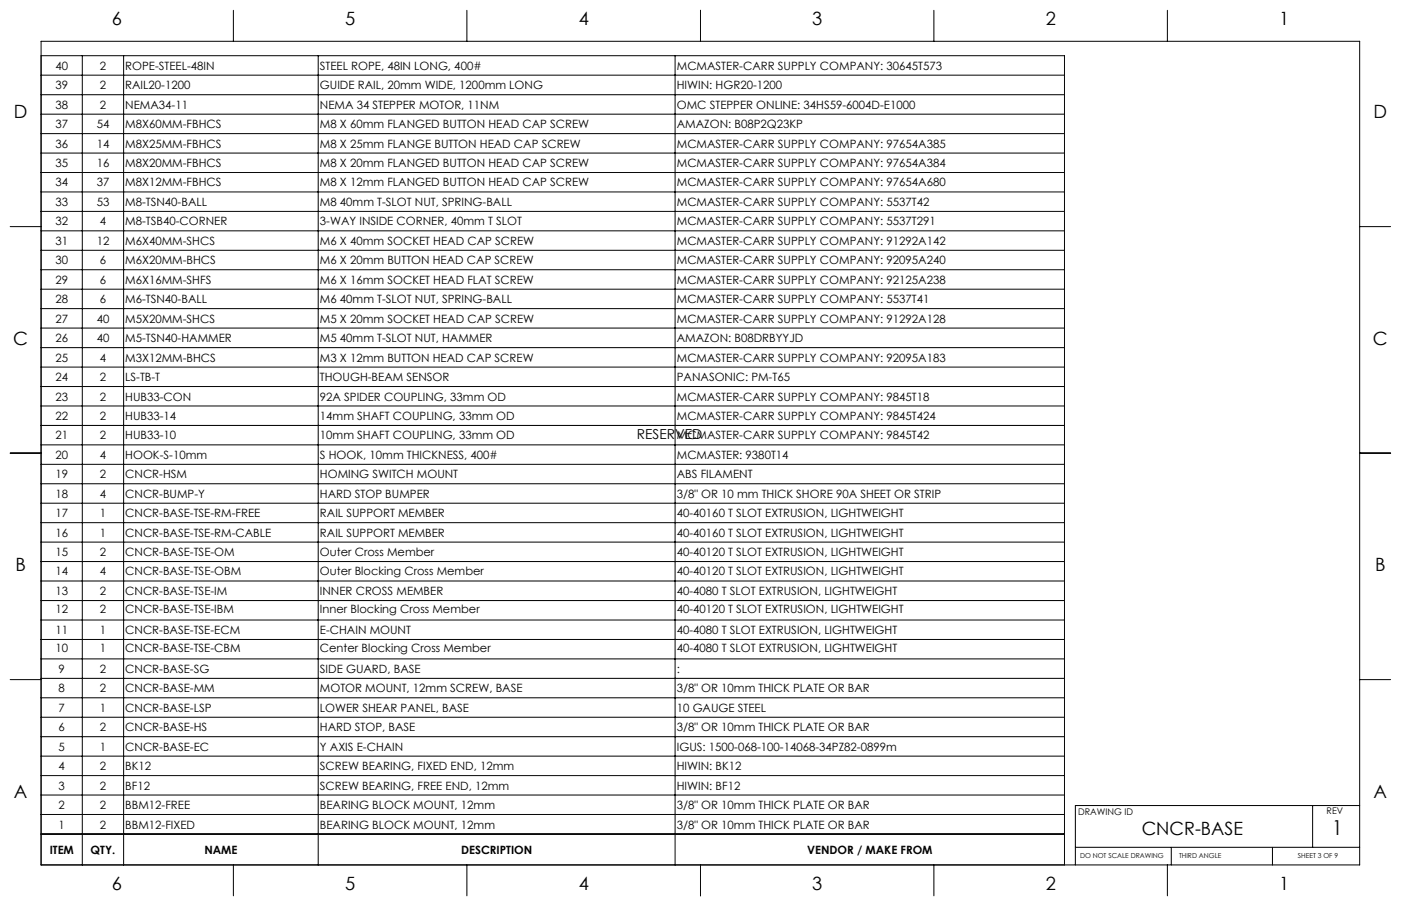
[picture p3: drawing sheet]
<svg xmlns="http://www.w3.org/2000/svg" width="432mm" height="279mm" viewBox="0 0 432 279" stroke-linecap="round" stroke-linejoin="round" font-family="sans-serif">
<defs><g id="words">
<text font-size="6.3" x="410.5" y="257.6">1</text>
<g font-size="5.6">
<text x="34.4" y="7.9">6</text>
<text x="106.4" y="7.9">5</text>
<text x="178.4" y="7.9">4</text>
<text x="250.3" y="7.9">3</text>
<text x="322.3" y="7.9">2</text>
<text x="394.3" y="7.9">1</text>
<text x="4.2" y="36.4">D</text>
<text x="423.3" y="36.4">D</text>
<text x="4.1" y="106.3">C</text>
<text x="423.2" y="106.3">C</text>
<text x="4.7" y="176.1">B</text>
<text x="423.8" y="176.1">B</text>
<text x="4.3" y="246">A</text>
<text x="423.4" y="246">A</text>
<text x="351.9" y="257.6">CNCR-BASE</text>
<text x="34.4" y="274.6">6</text>
<text x="106.4" y="274.6">5</text>
<text x="178.4" y="274.6">4</text>
<text x="250.3" y="274.6">3</text>
<text x="322.3" y="274.6">2</text>
<text x="394.3" y="274.6">1</text>
</g>
<text font-size="4.2" x="196.3" y="135.3">RESERVED</text>
<g font-size="3.5">
<text x="17.1" y="21.5">40</text>
<text x="30.8" y="21.5">2</text>
<text x="38.6" y="21.5">ROPE-STEEL-48IN</text>
<text x="98.6" y="21.5">STEEL ROPE, 48IN LONG, 400#</text>
<text x="208.6" y="21.5">MCMASTER-CARR SUPPLY COMPANY: 30645T573</text>
<text x="17.1" y="27.5">39</text>
<text x="30.8" y="27.5">2</text>
<text x="38.6" y="27.5">RAIL20-1200</text>
<text x="98.6" y="27.5">GUIDE RAIL, 20mm WIDE, 1200mm LONG</text>
<text x="208.6" y="27.5">HIWIN: HGR20-1200</text>
<text x="17.1" y="33.5">38</text>
<text x="30.8" y="33.5">2</text>
<text x="38.6" y="33.5">NEMA34-11</text>
<text x="98.6" y="33.5">NEMA 34 STEPPER MOTOR, 11NM</text>
<text x="208.6" y="33.5">OMC STEPPER ONLINE: 34HS59-6004D-E1000</text>
<text x="17.1" y="39.5">37</text>
<text x="29.8" y="39.5">54</text>
<text x="38.6" y="39.5">M8X60MM-FBHCS</text>
<text x="98.6" y="39.5">M8 X 60mm FLANGED BUTTON HEAD CAP SCREW</text>
<text x="208.6" y="39.5">AMAZON: B08P2Q23KP</text>
<text x="17.1" y="45.5">36</text>
<text x="29.8" y="45.5">14</text>
<text x="38.6" y="45.5">M8X25MM-FBHCS</text>
<text x="98.6" y="45.5">M8 X 25mm FLANGE BUTTON HEAD CAP SCREW</text>
<text x="208.6" y="45.5">MCMASTER-CARR SUPPLY COMPANY: 97654A385</text>
<text x="17.1" y="51.5">35</text>
<text x="29.8" y="51.5">16</text>
<text x="38.6" y="51.5">M8X20MM-FBHCS</text>
<text x="98.6" y="51.5">M8 X 20mm FLANGED BUTTON HEAD CAP SCREW</text>
<text x="208.6" y="51.5">MCMASTER-CARR SUPPLY COMPANY: 97654A384</text>
<text x="17.1" y="57.5">34</text>
<text x="29.8" y="57.5">37</text>
<text x="38.6" y="57.5">M8X12MM-FBHCS</text>
<text x="98.6" y="57.5">M8 X 12mm FLANGED BUTTON HEAD CAP SCREW</text>
<text x="208.6" y="57.5">MCMASTER-CARR SUPPLY COMPANY: 97654A680</text>
<text x="17.1" y="63.5">33</text>
<text x="29.8" y="63.5">53</text>
<text x="38.6" y="63.5">M8-TSN40-BALL</text>
<text x="98.6" y="63.5">M8 40mm T-SLOT NUT, SPRING-BALL</text>
<text x="208.6" y="63.5">MCMASTER-CARR SUPPLY COMPANY: 5537T42</text>
<text x="17.1" y="69.5">32</text>
<text x="30.8" y="69.5">4</text>
<text x="38.6" y="69.5">M8-TSB40-CORNER</text>
<text x="98.6" y="69.5">3-WAY INSIDE CORNER, 40mm T SLOT</text>
<text x="208.6" y="69.5">MCMASTER-CARR SUPPLY COMPANY: 5537T291</text>
<text x="17.1" y="75.5">31</text>
<text x="29.8" y="75.5">12</text>
<text x="38.6" y="75.5">M6X40MM-SHCS</text>
<text x="98.6" y="75.5">M6 X 40mm SOCKET HEAD CAP SCREW</text>
<text x="208.6" y="75.5">MCMASTER-CARR SUPPLY COMPANY: 91292A142</text>
<text x="17.1" y="81.5">30</text>
<text x="30.8" y="81.5">6</text>
<text x="38.6" y="81.5">M6X20MM-BHCS</text>
<text x="98.6" y="81.5">M6 X 20mm BUTTON HEAD CAP SCREW</text>
<text x="208.6" y="81.5">MCMASTER-CARR SUPPLY COMPANY: 92095A240</text>
<text x="17.1" y="87.5">29</text>
<text x="30.8" y="87.5">6</text>
<text x="38.6" y="87.5">M6X16MM-SHFS</text>
<text x="98.6" y="87.5">M6 X 16mm SOCKET HEAD FLAT SCREW</text>
<text x="208.6" y="87.5">MCMASTER-CARR SUPPLY COMPANY: 92125A238</text>
<text x="17.1" y="93.5">28</text>
<text x="30.8" y="93.5">6</text>
<text x="38.6" y="93.5">M6-TSN40-BALL</text>
<text x="98.6" y="93.5">M6 40mm T-SLOT NUT, SPRING-BALL</text>
<text x="208.6" y="93.5">MCMASTER-CARR SUPPLY COMPANY: 5537T41</text>
<text x="17.1" y="99.5">27</text>
<text x="29.8" y="99.5">40</text>
<text x="38.6" y="99.5">M5X20MM-SHCS</text>
<text x="98.6" y="99.5">M5 X 20mm SOCKET HEAD CAP SCREW</text>
<text x="208.6" y="99.5">MCMASTER-CARR SUPPLY COMPANY: 91292A128</text>
<text x="17.1" y="105.5">26</text>
<text x="29.8" y="105.5">40</text>
<text x="38.6" y="105.5">M5-TSN40-HAMMER</text>
<text x="98.6" y="105.5">M5 40mm T-SLOT NUT, HAMMER</text>
<text x="208.6" y="105.5">AMAZON: B08DRBYYJD</text>
<text x="17.1" y="111.5">25</text>
<text x="30.8" y="111.5">4</text>
<text x="38.6" y="111.5">M3X12MM-BHCS</text>
<text x="98.6" y="111.5">M3 X 12mm BUTTON HEAD CAP SCREW</text>
<text x="208.6" y="111.5">MCMASTER-CARR SUPPLY COMPANY: 92095A183</text>
<text x="17.1" y="117.5">24</text>
<text x="30.8" y="117.5">2</text>
<text x="38.6" y="117.5">LS-TB-T</text>
<text x="98.6" y="117.5">THOUGH-BEAM SENSOR</text>
<text x="208.6" y="117.5">PANASONIC: PM-T65</text>
<text x="17.1" y="123.5">23</text>
<text x="30.8" y="123.5">2</text>
<text x="38.6" y="123.5">HUB33-CON</text>
<text x="98.6" y="123.5">92A SPIDER COUPLING, 33mm OD</text>
<text x="208.6" y="123.5">MCMASTER-CARR SUPPLY COMPANY: 9845T18</text>
<text x="17.1" y="129.5">22</text>
<text x="30.8" y="129.5">2</text>
<text x="38.6" y="129.5">HUB33-14</text>
<text x="98.6" y="129.5">14mm SHAFT COUPLING, 33mm OD</text>
<text x="208.6" y="129.5">MCMASTER-CARR SUPPLY COMPANY: 9845T424</text>
<text x="17.1" y="135.5">21</text>
<text x="30.8" y="135.5">2</text>
<text x="38.6" y="135.5">HUB33-10</text>
<text x="98.6" y="135.5">10mm SHAFT COUPLING, 33mm OD</text>
<text x="208.6" y="135.5">MCMASTER-CARR SUPPLY COMPANY: 9845T42</text>
<text x="17.1" y="141.5">20</text>
<text x="30.8" y="141.5">4</text>
<text x="38.6" y="141.5">HOOK-S-10mm</text>
<text x="98.6" y="141.5">S HOOK, 10mm THICKNESS, 400#</text>
<text x="208.6" y="141.5">MCMASTER: 9380T14</text>
<text x="17.1" y="147.5">19</text>
<text x="30.8" y="147.5">2</text>
<text x="38.6" y="147.5">CNCR-HSM</text>
<text x="98.6" y="147.5">HOMING SWITCH MOUNT</text>
<text x="208.6" y="147.5">ABS FILAMENT</text>
<text x="17.1" y="153.5">18</text>
<text x="30.8" y="153.5">4</text>
<text x="38.6" y="153.5">CNCR-BUMP-Y</text>
<text x="98.6" y="153.5">HARD STOP BUMPER</text>
<text x="208.6" y="153.5">3/8&quot; OR 10 mm THICK SHORE 90A SHEET OR STRIP</text>
<text x="17.1" y="159.5">17</text>
<text x="30.8" y="159.5">1</text>
<text x="38.6" y="159.5">CNCR-BASE-TSE-RM-FREE</text>
<text x="98.6" y="159.5">RAIL SUPPORT MEMBER</text>
<text x="208.6" y="159.5">40-40160 T SLOT EXTRUSION, LIGHTWEIGHT</text>
<text x="17.1" y="165.5">16</text>
<text x="30.8" y="165.5">1</text>
<text x="38.6" y="165.5">CNCR-BASE-TSE-RM-CABLE</text>
<text x="98.6" y="165.5">RAIL SUPPORT MEMBER</text>
<text x="208.6" y="165.5">40-40160 T SLOT EXTRUSION, LIGHTWEIGHT</text>
<text x="17.1" y="171.5">15</text>
<text x="30.8" y="171.5">2</text>
<text x="38.6" y="171.5">CNCR-BASE-TSE-OM</text>
<text x="98.6" y="171.5">Outer Cross Member</text>
<text x="208.6" y="171.5">40-40120 T SLOT EXTRUSION, LIGHTWEIGHT</text>
<text x="17.1" y="177.2">14</text>
<text x="30.8" y="177.2">4</text>
<text x="38.6" y="177.2">CNCR-BASE-TSE-OBM</text>
<text x="98.6" y="177.2">Outer Blocking Cross Member</text>
<text x="208.6" y="177.2">40-40120 T SLOT EXTRUSION, LIGHTWEIGHT</text>
<text x="17.1" y="183.5">13</text>
<text x="30.8" y="183.5">2</text>
<text x="38.6" y="183.5">CNCR-BASE-TSE-IM</text>
<text x="98.6" y="183.5">INNER CROSS MEMBER</text>
<text x="208.6" y="183.5">40-4080 T SLOT EXTRUSION, LIGHTWEIGHT</text>
<text x="17.1" y="189.2">12</text>
<text x="30.8" y="189.2">2</text>
<text x="38.6" y="189.2">CNCR-BASE-TSE-IBM</text>
<text x="98.6" y="189.2">Inner Blocking Cross Member</text>
<text x="208.6" y="189.2">40-40120 T SLOT EXTRUSION, LIGHTWEIGHT</text>
<text x="17.1" y="195.5">11</text>
<text x="30.8" y="195.5">1</text>
<text x="38.6" y="195.5">CNCR-BASE-TSE-ECM</text>
<text x="98.6" y="195.5">E-CHAIN MOUNT</text>
<text x="208.6" y="195.5">40-4080 T SLOT EXTRUSION, LIGHTWEIGHT</text>
<text x="17.1" y="201.2">10</text>
<text x="30.8" y="201.2">1</text>
<text x="38.6" y="201.2">CNCR-BASE-TSE-CBM</text>
<text x="98.6" y="201.2">Center Blocking Cross Member</text>
<text x="208.6" y="201.2">40-4080 T SLOT EXTRUSION, LIGHTWEIGHT</text>
<text x="18.1" y="207.5">9</text>
<text x="30.8" y="207.5">2</text>
<text x="38.6" y="207.5">CNCR-BASE-SG</text>
<text x="98.6" y="207.5">SIDE GUARD, BASE</text>
<text x="208.6" y="207.5">:</text>
<text x="18.1" y="213.5">8</text>
<text x="30.8" y="213.5">2</text>
<text x="38.6" y="213.5">CNCR-BASE-MM</text>
<text x="98.6" y="213.5">MOTOR MOUNT, 12mm SCREW, BASE</text>
<text x="208.6" y="213.5">3/8&quot; OR 10mm THICK PLATE OR BAR</text>
<text x="18.1" y="219.5">7</text>
<text x="30.8" y="219.5">1</text>
<text x="38.6" y="219.5">CNCR-BASE-LSP</text>
<text x="98.6" y="219.5">LOWER SHEAR PANEL, BASE</text>
<text x="208.6" y="219.5">10 GAUGE STEEL</text>
<text x="18.1" y="225.5">6</text>
<text x="30.8" y="225.5">2</text>
<text x="38.6" y="225.5">CNCR-BASE-HS</text>
<text x="98.6" y="225.5">HARD STOP, BASE</text>
<text x="208.6" y="225.5">3/8&quot; OR 10mm THICK PLATE OR BAR</text>
<text x="18.1" y="231.5">5</text>
<text x="30.8" y="231.5">1</text>
<text x="38.6" y="231.5">CNCR-BASE-EC</text>
<text x="98.6" y="231.5">Y AXIS E-CHAIN</text>
<text x="208.6" y="231.5">IGUS: 1500-068-100-14068-34PZ82-0899m</text>
<text x="18.1" y="237.5">4</text>
<text x="30.8" y="237.5">2</text>
<text x="38.6" y="237.5">BK12</text>
<text x="98.6" y="237.5">SCREW BEARING, FIXED END, 12mm</text>
<text x="208.6" y="237.5">HIWIN: BK12</text>
<text x="18.1" y="243.5">3</text>
<text x="30.8" y="243.5">2</text>
<text x="38.6" y="243.5">BF12</text>
<text x="98.6" y="243.5">SCREW BEARING, FREE END, 12mm</text>
<text x="208.6" y="243.5">HIWIN: BF12</text>
<text x="18.1" y="249.5">2</text>
<text x="30.8" y="249.5">2</text>
<text x="38.6" y="249.5">BBM12-FREE</text>
<text x="98.6" y="249.5">BEARING BLOCK MOUNT, 12mm</text>
<text x="208.6" y="249.5">3/8&quot; OR 10mm THICK PLATE OR BAR</text>
<text x="18.1" y="255.5">1</text>
<text x="30.8" y="255.5">2</text>
<text x="38.6" y="255.5">BBM12-FIXED</text>
<text x="98.6" y="255.5">BEARING BLOCK MOUNT, 12mm</text>
<text x="208.6" y="255.5">3/8&quot; OR 10mm THICK PLATE OR BAR</text>
<text x="15.3" y="263.3">ITEM</text>
<text x="27.9" y="263.3">QTY.</text>
<text x="63" y="263.3">NAME</text>
<text x="142.1" y="263.3">DESCRIPTION</text>
<text x="248.8" y="263.3">VENDOR / MAKE FROM</text>
</g>
<g font-size="2.8">
<text x="332.3" y="251.3">DRAWING ID</text>
<text x="408.9" y="251.1">REV</text>
</g>
<g font-size="2.1">
<text x="332.9" y="264.6">DO NOT SCALE DRAWING</text>
<text x="363.4" y="264.6">THIRD ANGLE</text>
<text x="400" y="264.6">SHEET 3 OF 9</text>
</g>
</g></defs>
<g fill="none" stroke="#000" stroke-width=".31">
<path d="M12.7 12.7h406.4v254h-406.4zM12.7 17.2h315.4v249.5M25.4 17.2v249.5M38.1 17.2v249.5M71.9 3.2v9.5M98.1 17.2v249.5M143.9 3.2v9.5M208.1 17.2v249.5M215.9 3.2v9.5M287.8 3.2v9.5M359.8 3.2v9.5M12.7 23.2h315.4"/>
<path d="M12.7 29.2h315.4M12.7 35.2h315.4M12.7 41.2h315.4M12.7 47.2h315.4M12.7 53.2h315.4M12.7 59.2h315.4M3.1 69.9h9.6M12.7 65.2h315.4M12.7 71.2h315.4M12.7 77.2h315.4M419.1 69.9h9.5M12.7 83.2h315.4"/>
<path d="M12.7 89.2h315.4M12.7 95.2h315.4M12.7 101.2h315.4M12.7 107.2h315.4M12.7 113.2h315.4M12.7 119.2h315.4M3.1 139.7h9.6M12.7 125.2h315.4M12.7 131.2h315.4M12.7 137.2h315.4M419.1 139.7h9.5M12.7 143.2h315.4"/>
<path d="M12.7 149.2h315.4M12.7 155.2h315.4M12.7 161.2h315.4M12.7 167.2h315.4M12.7 173.2h315.4M12.7 179.2h315.4M12.7 185.2h315.4M12.7 191.2h315.4M12.7 197.2h315.4M3.1 209.6h9.6M12.7 203.2h315.4M12.7 209.2h315.4"/>
<path d="M12.7 215.2h315.4M419.1 209.6h9.5M12.7 221.2h315.4M12.7 227.2h315.4M12.7 233.2h315.4M12.7 239.2h315.4M12.7 257.2h315.4M12.7 245.2h315.4M12.7 251.2h315.4M404.6 248.4v12.9M419.1 248.4h-87.7v18.3M71.9 266.7v9.6"/>
<path d="M143.9 266.7v9.6M215.9 266.7v9.6M287.8 266.7v9.6M331.4 261.3h87.7M359.8 266.7v9.6M361 261.3v5.4M392.2 261.3v5.4"/>
</g>
<use href="#words"/>
</svg>
